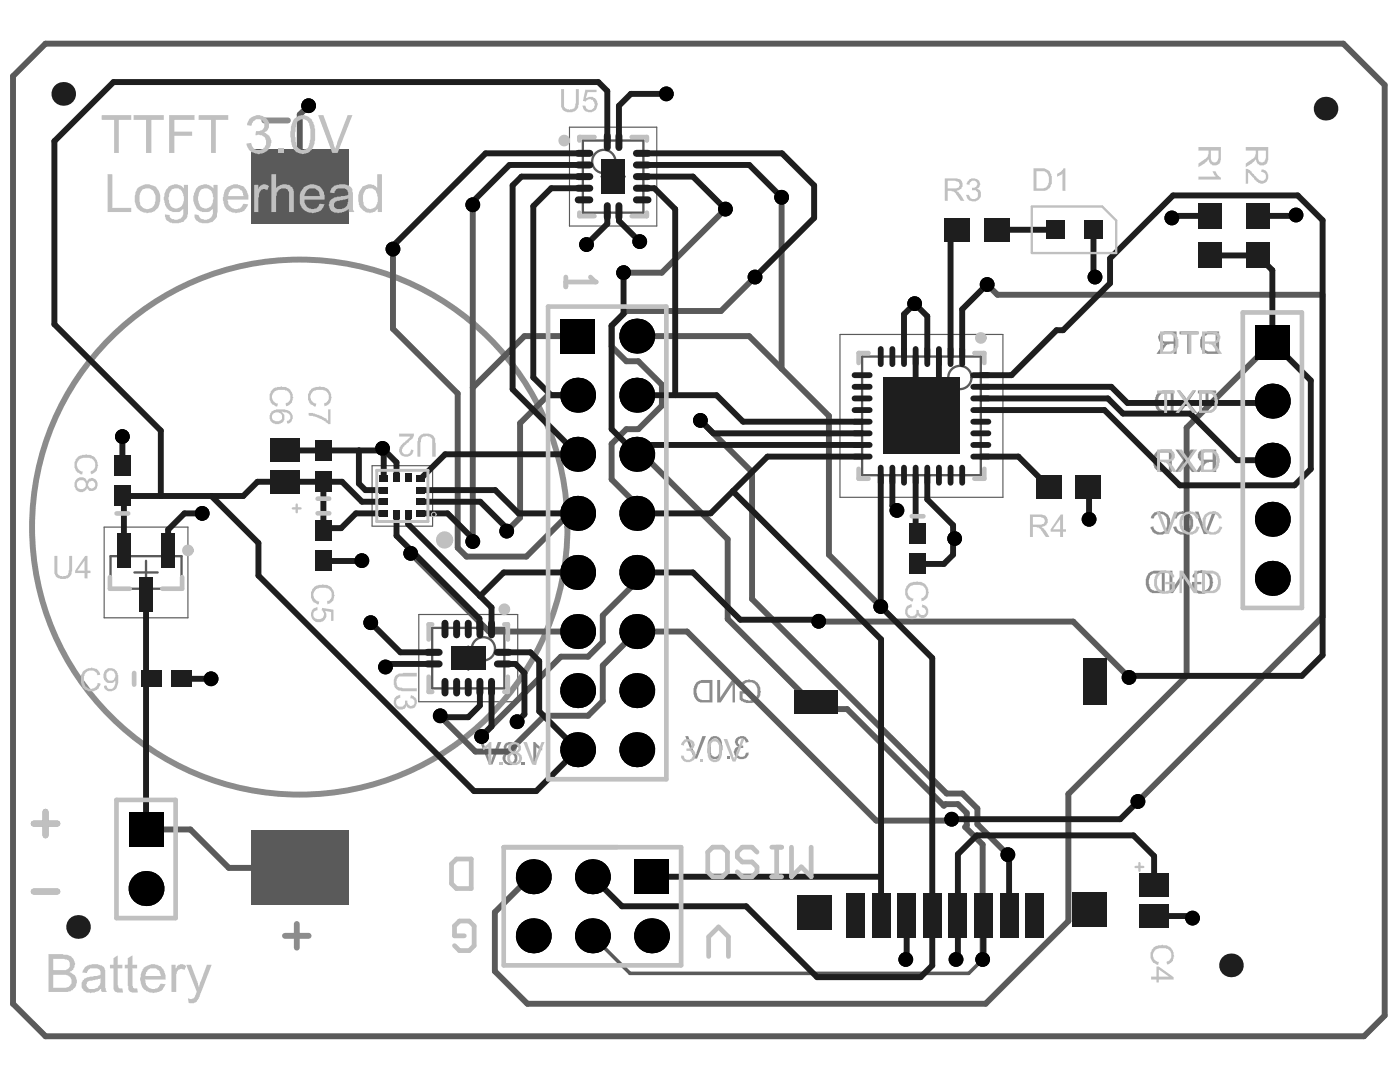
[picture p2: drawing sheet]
<svg xmlns="http://www.w3.org/2000/svg" width="279mm" height="216mm" viewBox="0 0 279 216" stroke-linecap="round" stroke-linejoin="round" font-family="sans-serif">
<g fill="none" stroke="#5a5a5a" stroke-width=".47">
<path d="M116.3 28h12.1v14.4h-12.1zM120 35.2h4.7M122.4 32.9v4.7M172.1 71.1h23.6v23.7h-23.6zM181.6 83h4.6M183.9 80.7v4.6M22.1 111h14.1v6.5h-14.1zM26.8 114.2h4.7M29.1 111.9v4.6M86.3 125.3h14.4v12.1h-14.4zM91.1 131.3h4.7M93.5 129v4.6"/>
<circle cx="120.5" cy="32.2" r="2.32"/>
<circle cx="191.6" cy="75.3" r="2.32"/>
<circle cx="96.5" cy="129.5" r="2.32"/>
</g>
<path d="M113.7 25.4h17.4v19.7h-17.4zM167.6 66.7h32.6v32.5h-32.6zM74.3 92.9h12v12.1h-12zM20.8 105.2h16.7v18.1h-16.7zM83.6 122.6h19.7v17.4h-19.7z" fill="none" stroke="#5a5a5a" stroke-width=".23"/>
<path d="M2.6 15.2l6.5-6.5h259l8.2 8.3v185.6l-4.1 4.2h-263.1l-6.5-6.5z" fill="none" stroke="#5a5a5a" stroke-width="1.2"/>
<path d="M52.7 24h4.8M56.9 186.7h4.7M59.2 184.4v4.7" fill="none" stroke="#8c8c8c" stroke-width="1.2"/>
<g fill="#8c8c8c">
<path d="M106.4 148.1h.4l.5 .6 .9 .5v.5h-.1l-1.1-.7v3.5h-.6z"/>
<path d="M104.1 152h.7v.5h-.7z"/>
<path d="M95.8 148.1h.6l1.5 4 1.5-4h.7l-1.8 4.4h-.7z"/>
<path d="M146.8 147.5a1.51 1.51 0 0 1 2.6 .3v.3l-.6 .1a.63 .63 0 0 0-.5-.7v-.1a.77 .77 0 0 0-1 .4 .77 .77 0 0 0 .4 1h.6v.4a.93 .93 0 0 0-1.2 1.1 .93 .93 0 0 0 1.6 .5l.2-.6h.6l-.1 .1a1.4 1.4 0 0 1-.9 1.1 1.4 1.4 0 0 1-1.5-.3 1.4 1.4 0 0 1-.3-1.7l.4-.4h.3l-.5-.5a.87 .87 0 0 1-.1-1z"/>
<path d="M145 150.8h.6v.6h-.6z"/>
<path d="M136.8 146.9h.5l1.5 3.6v.4l1.4-4h.7l-1.8 4.5h-.6z"/>
<path d="M147.8 136.4l.2-.1a2.19 2.19 0 0 1 2.3-.6 2.19 2.19 0 0 1 1.4 2 2.22 2.22 0 0 1-3 2.5l-.7-.3-.4-.3v-1.7h1.9v.5h-1.3v.9a2.44 2.44 0 0 0 1.9 .4l.5-.2a2.02 2.02 0 0 0-.5-3.3 1.46 1.46 0 0 0-1.9 .8v.1l-.5-.1z"/>
<path d="M143.1 135.7h.6v3.5l2.4-3.5h.6v4.5h-.5v-3.6l-2.4 3.6h-.7z"/>
<path d="M101.1 149.3a.72 .72 0 0 1 1.4 0 .72 .72 0 0 1-1.4 0zM101 150.8a.93 .93 0 0 1 1.2-.3 .93 .93 0 0 1 .4 1.2 .93 .93 0 0 1-1.1 .5 .93 .93 0 0 1-.5-1.4zM100.8 148.4a1.14 1.14 0 0 0 .3 1.8h-.1a1.31 1.31 0 0 0-.7 1.5 1.31 1.31 0 0 0 1.3 1 1.47 1.47 0 0 0 1.6-1.1v-.4a1.03 1.03 0 0 0-.8-1 1.11 1.11 0 0 0 .6-1.3 1.11 1.11 0 0 0-1.2-.8h-.3z"/>
<path d="M142.1 147.6a.81 .81 0 0 1 .9-.2 .81 .81 0 0 1 .5 .8 3.6 3.6 0 0 1-.3 2.6 .72 .72 0 0 1-1.1-.1l-.3-.4v-2.2zM141.7 147.2v.2a3.7 3.7 0 0 0-.5 2.7l.2 .2a1.36 1.36 0 0 0 1.4 1.2 1.36 1.36 0 0 0 1.3-1.4 3.7 3.7 0 0 0-.3-2.6 1.45 1.45 0 0 0-2-.4z"/>
<path d="M139.2 136.7h.2a.9 .9 0 0 1 1.1-.4h1.1v3.4h-1.2a1.2 1.2 0 0 1-1.3-1.3l-.1-.1v-.7zM138.9 136.3v.1a2.57 2.57 0 0 0 .6 3.6l.2 .2h2.5v-4.5h-2.3z"/>
</g>
<path d="M6.7 177.9h4.7M6.7 164.3h4.7M9.1 162v4.7" fill="none" stroke="#8c8c8c" stroke-width="1.2"/>
<g fill="#8c8c8c">
<path d="M238.1 114.6l.1-.1a2.19 2.19 0 0 1 2.4-.6 2.19 2.19 0 0 1 1.4 2 2.22 2.22 0 0 1-3.1 2.5l-.7-.3-.3-.3v-1.7h1.9v.5h-1.3v.9a2.44 2.44 0 0 0 1.9 .4l.4-.3a2.02 2.02 0 0 0-.4-3.3 1.46 1.46 0 0 0-1.9 .9v.1l-.5-.1z"/>
<path d="M233.4 113.9h.6v3.5l2.3-3.5h.6v4.5h-.4v-3.6l-2.4 3.6h-.7z"/>
<path d="M238.5 102.1h.7l1.4 4 1.4-4h.7l-1.8 4.5h-.7z"/>
<path d="M234.6 102.6a2.12 2.12 0 0 1 2.2-.4 2.12 2.12 0 0 1 1.3 1.8 2.42 2.42 0 0 1-.9 2.4 2.01 2.01 0 0 1-3-.9l-.1-.4 .6-.1a1.51 1.51 0 0 0 2.6 .6 2.83 2.83 0 0 0-.2-2.7 1.86 1.86 0 0 0-1.8-.2l-.5 .8-.6-.1z"/>
<path d="M229.9 102.8a2.28 2.28 0 0 1 2.5-.6v.1a1.75 1.75 0 0 1 1.1 1.9h.1l-.1 .6a2.08 2.08 0 0 1-2.6 1.9l-.1-.1a1.45 1.45 0 0 1-1.2-1.5l.6-.1a1.23 1.23 0 0 0 1.4 1.2h.1a1.5 1.5 0 0 0 1.1-.8 3.2 3.2 0 0 0-.2-2.5 1.38 1.38 0 0 0-2.4 .6l-.6-.1z"/>
<path d="M234.6 89.7h.6l1.3 1.8 1.1-1.8h.7l-1.5 2.2 1.8 2.3h-.7l-1.3-1.8-.3 .1-1.1 1.7h-.7l1.6-2.4z"/>
<path d="M239.1 77.9h3.6v.6h-1.5v3.9h-.6v-3.9h-1.5z"/>
<path d="M234.9 77.9h.6l1.3 1.8 1.2-1.8h.7l-1.5 2.3 1.7 2.2h-.7l-1.3-1.8-.2 .1-1.2 1.7h-.7l1.7-2.4z"/>
<path d="M235.4 66.1h3.7v.6h-1.6v3.9h-.6v-3.9h-1.5z"/>
<path d="M229.5 114.9h.1a.9 .9 0 0 1 1.2-.4h1.1v3.4h-1.2a1.2 1.2 0 0 1-1.3-1.3l-.1-.1v-.7zM229.1 114.5v.1a2.57 2.57 0 0 0 .6 3.6l.3 .2h2.4v-4.5h-2.2z"/>
<path d="M239.8 90.5l.7-.3h1.5v1.5h-1.3a.78 .78 0 0 1-.8-.2 .78 .78 0 0 1-.1-.9zM239.4 89.9v.2a1.25 1.25 0 0 0-.2 1.3 1.25 1.25 0 0 0 1.2 .8l-.6 .3-1.1 1.7h.7l1-1.4 .4-.5 .5-.1h.7v2h.7v-4.5h-2.6z"/>
<path d="M230.9 90.9h.1a.84 .84 0 0 1 1.2-.6h1.1v3.4h-1.1a1.25 1.25 0 0 1-1.4-1.4l-.1-.5h.1zM230.7 90.2v.1a2.72 2.72 0 0 0 .1 3.5l.6 .4h2.5v-4.5h-2.3z"/>
<path d="M231.3 79.1h.1a.84 .84 0 0 1 1.2-.6h1v3.4h-1a1.25 1.25 0 0 1-1.4-1.4l-.2-.5h.2zM231 78.4a2.82 2.82 0 0 0 .3 3.8l.4 .2h2.5v-4.5h-2.2z"/>
<path d="M240.4 67.2l.1-.1a1.2 1.2 0 0 1 1.2-.4h.9v3.4h-1.1a1.4 1.4 0 0 1-1.4-1.4v-.9zM239.9 66.8a3.5 3.5 0 0 0 .1 3.3l.8 .5h2.5v-4.5h-2.4z"/>
<path d="M232 66.8l.6-.2h1.6v1.5h-1.4a.74 .74 0 0 1-.9-.2 .74 .74 0 0 1 .1-.9zM231.4 66.6a1.3 1.3 0 0 0 1 2l-.7 .6-.9 1.4h.7l1.2-1.5a.48 .48 0 0 1 .7-.4v-.1h.8v2h.6v-4.5h-2.5l-.7 .3z"/>
</g>
<circle cx="59.8" cy="105.2" r="53.4" fill="none" stroke="#8c8c8c" stroke-width="1.2"/>
<g fill="none" stroke="#5a5a5a" stroke-width="1.2">
<path d="M61.6 21.1l-1.8 1.8v14.3M156 39.4v34.2M78.4 49.7v15.9l12.9 12.9v30.8l1.8 1.8h11.9l8.7-8.7h1.6M94.4 40.9v67.2M144.8 41.7l-12.7 12.7h-6.5l-.9-.9M150.7 55.3l-6.8 6.8h-18.9l-2.9 2.9v4.1l2.9 3h2.4l4.7 4.7v4.1l-4.7 4.7h-2.4l-2.9 3v7.1l5 5v1.7M197 56.8l2.1 2h64.9v64.3l-37.2 37.1M115.3 78.9h-5.9l-5.6 5.5v18.9l-2.7 2.7M115.3 67.1h-10.6l-10.3 10.3M127.1 67.1h22.4l15.9 15.9v27.7l10.4 10.3M253.9 68.2l-17.1 17.1v49.6l-23.6 23.5v25.4l-16.5 16.5h-91.4l-6.5-6.5v-11.8l7-7.1h.6M127.1 90.6h1.2l16.9 17v15.9l18 18h5.9l19.3 19.3 .3-.3h2.5l1.7 1.7v2.5l-.3 .3 3.5 3.5v22.9"/>
<path d="M139.8 83.9l10.3 10.3v25.3l38.8 38.8h3.2l3 3v3.2l6.3 6.3M82 110.4l15.6 15.6h17.7M127.1 114.2v1.8l-6.8 6.8v5.3l-2.9 2.9h-5.5l-15.8 16M163.4 124h50.8l11.1 11.2M87.9 142.8l7 7.2h6.6l7.2-7.2h8.7l2.9-2.9v-7.1l6.8-6.8h10l37.8 37.7h15.3M29.1 165.5h8.9l7.7 7.7h14.1"/>
</g>
<path d="M118.2 186.7l7.5 7.5h67.6l2.8-2.8" fill="none" stroke="#5a5a5a" stroke-width=".71"/>
<g fill="#000">
<circle cx="133" cy="18.7" r="1.48"/>
<circle cx="61.6" cy="21.1" r="1.48"/>
<circle cx="156" cy="39.4" r="1.48"/>
<circle cx="78.4" cy="49.7" r="1.48"/>
<circle cx="94.4" cy="40.9" r="1.48"/>
<circle cx="117.1" cy="48.8" r="1.48"/>
<circle cx="124.4" cy="54.4" r="1.48"/>
<circle cx="127.7" cy="48.2" r="1.48"/>
<circle cx="144.8" cy="41.7" r="1.48"/>
<circle cx="150.7" cy="55.3" r="1.48"/>
<circle cx="197" cy="56.8" r="1.48"/>
<circle cx="218.5" cy="55.3" r="1.48"/>
<circle cx="233.9" cy="43.5" r="1.48"/>
<circle cx="258.6" cy="42.9" r="1.48"/>
<circle cx="115.3" cy="78.9" r="3.5"/>
<circle cx="127.1" cy="78.9" r="3.5"/>
<circle cx="127.1" cy="67.1" r="3.5"/>
<circle cx="182.5" cy="60.6" r="1.48"/>
<circle cx="183.9" cy="77.9" r="1.16"/>
<circle cx="24.4" cy="87.1" r="1.48"/>
<circle cx="76.3" cy="89.5" r="1.48"/>
<circle cx="115.3" cy="90.6" r="3.5"/>
<circle cx="127.1" cy="90.6" r="3.5"/>
<circle cx="139.8" cy="83.9" r="1.48"/>
<circle cx="253.9" cy="91.8" r="3.5"/>
<circle cx="253.9" cy="80" r="3.5"/>
<circle cx="40.4" cy="102.4" r="1.48"/>
<circle cx="72.2" cy="111.9" r="1.48"/>
<circle cx="82" cy="110.4" r="1.48"/>
<circle cx="94.4" cy="108.1" r="1.48"/>
<circle cx="101.1" cy="106" r="1.48"/>
<circle cx="115.3" cy="102.4" r="3.5"/>
<circle cx="115.3" cy="114.2" r="3.5"/>
<circle cx="127.1" cy="114.2" r="3.5"/>
<circle cx="127.1" cy="102.4" r="3.5"/>
<circle cx="179" cy="101.8" r="1.48"/>
<circle cx="190.5" cy="107.5" r="1.48"/>
<circle cx="217.3" cy="103.6" r="1.48"/>
<circle cx="253.9" cy="103.6" r="3.5"/>
<circle cx="253.9" cy="115.4" r="3.5"/>
<circle cx="42.1" cy="135.4" r="1.48"/>
<circle cx="74" cy="124.2" r="1.48"/>
<circle cx="76.9" cy="133.1" r="1.48"/>
<circle cx="115.3" cy="137.8" r="3.5"/>
<circle cx="115.3" cy="126" r="3.5"/>
<circle cx="127.1" cy="137.8" r="3.5"/>
<circle cx="127.1" cy="126" r="3.5"/>
<circle cx="163.4" cy="124" r="1.48"/>
<circle cx="175.8" cy="121" r="1.48"/>
<circle cx="225.3" cy="135.2" r="1.48"/>
<circle cx="87.9" cy="142.8" r="1.48"/>
<circle cx="96.1" cy="147" r="1.48"/>
<circle cx="103.2" cy="144" r="1.48"/>
<circle cx="115.3" cy="149.6" r="3.5"/>
<circle cx="127.1" cy="149.6" r="3.5"/>
<circle cx="227.1" cy="159.9" r="1.48"/>
<circle cx="29.1" cy="177.3" r="3.5"/>
<circle cx="106.4" cy="174.9" r="3.5"/>
<circle cx="118.2" cy="174.9" r="3.5"/>
<circle cx="189.9" cy="163.5" r="1.48"/>
<circle cx="201.1" cy="170.5" r="1.48"/>
<circle cx="106.4" cy="186.7" r="3.5"/>
<circle cx="118.2" cy="186.7" r="3.5"/>
<circle cx="130" cy="186.7" r="3.5"/>
<circle cx="180.8" cy="191.4" r="1.48"/>
<circle cx="190.8" cy="191.4" r="1.48"/>
<circle cx="196.1" cy="191.4" r="1.48"/>
<circle cx="238" cy="183.2" r="1.48"/>
</g>
<g fill="#000">
<path d="M111.8 63.6h7v7h-7z" fill-rule="evenodd"/>
<path d="M250.4 64.8h7v6.9h-7z" fill-rule="evenodd"/>
<path d="M25.7 162h6.9v7h-6.9z" fill-rule="evenodd"/>
<path d="M126.5 171.5h7v6.9h-7z" fill-rule="evenodd"/>
</g>
<g fill="#5a5a5a">
<path d="M50.1 165.7h19.5v14.9h-19.5z" fill-rule="evenodd"/>
<path d="M50.1 29.8h19.5v14.8h-19.5z" fill-rule="evenodd"/>
</g>
<g fill="none" stroke="#1e1e1e" stroke-width="1.2">
<path d="M133 18.7h-7.1l-2.4 2.4v7.2M116.6 30.6h-19.7l-18.8 18.8M116.6 32.9h-14.9l-7.7 7.6M116.6 35.2h-12.5l-1.8 1.8v40.7l13 12.9h-26.5l-4.8 4.9M116.6 37.6h-6.6l-3.6 3.5v34.2l3.6 3.6h5.3M121.2 28.3v-10.1l-1.8-1.8h-96.7l-11.8 11.8v36.5l21.2 21.2v13.1M128.2 32.9h21.3l6.5 6.5M128.2 35.2h10.1l6.5 6.5M128.2 30.6h27.9l6.4 6.4v6.5l-11.8 11.8M128.2 37.6h2.4l4.2 4.1v37.2M121.2 42.2v2.5l-4.1 4.1M123.5 42.2v1.9l4.2 4.1"/>
<path d="M124.4 54.4v8.2l-2.3 2.4v20.6l5 5M189.7 47.1v24M196.7 57l-4.7 4.7v9.4M198.9 45.8h11.7M218.2 45.8v9.2M234.3 43.1h7.2M241.5 51h9.5l2.9 2.9v14.3l7.7 7.7v17.7l-3.3 3.2h-22.8l-15.1-15h-24.7M251 43.1h7.5M127.1 78.9h15.9l5.3 5.2h23.8M180.4 71.1v-8.4l2.1-2.1 2.6 2.5v8M182.7 71.1v10.7M187.4 71.1v8.4"/>
<path d="M195.7 74.9h6.2l9-9h1.3l9.3-9.4v-4.9l12.6-12.6h24.9l5 5v86.7l-4.2 4.2h-34.2M195.7 79.5h25.4l3 3h13.4l9.3 9.3h7.1M195.7 77.2h26.1l3.2 3.2h28.6l.3-.4M24.4 99h24.1l2.9-2.9h16.9l4 4h4.3M24.4 87.1v5.8M24.7 99.3v10.1M42.2 99l9.4 9.3v6.6l43 42.9h12.4l8.3-8.2-7.7-7.7v-10l-1.7-1.7h-5.5M56.9 89.9h19.5M64.5 96v8.9M71.6 89.9v6.6l1.3 1.3h3.7M79.1 95.2v-2.9l-2.5-2.6v5.8M84 97.8h14.8l4.7 4.6h11.8"/>
<path d="M128.9 88.8h43.2M140.1 84.2l2.3 2.3h29.7M146.3 98l29.5 29.6v55.1M172.1 91.1h-18.9l-11.4 11.3h-14.7M175.8 94.8v26.2l10.3 10.3v61.4l-2.4 2.3h-20.6l-14.2-14.2h-24.8l-5.9-5.9M178.1 94.8v6.1l.9 .9M182.7 94.8v11.6M185.1 94.8v4.9l5.1 5.1v5.9l-1.8 1.8h-5.3M195.7 91.1h7.5l6.1 6M217.2 97.1h.1M217.3 97.3v6.3M29.1 118.2v47.3"/>
<path d="M40.4 102.4h-3.6l-3.2 3.3v4.1M64.5 111.9h7.6M76.6 102.4h-5.6l-2.9 3h-4.1M79.1 102.7v4.2l16.6 16.5 .1 2.1M81.5 102.7v1.9l16.6 16.6v4.3M84 102.4h5.3l5.3 5.3M84 100.1h11.8l5.6 5.6M115.3 114.2h-14.8l-4.7 4.7M127.1 114.2h11.2l9.4 9.5h15.4M36.3 135.4h5.8M74.6 124.8l5.3 5.4h6.6M77 132.5h9.5"/>
<path d="M95.8 137.1v3.7l-2.3 2.3h-5.9M98.1 137.1v7.9l-1.7 1.6M100.4 132.5h2.5l1.8 1.8v8.2l-1.8 1.8M227.1 159.9l-3.5 3.6h-33.7M130 174.9h45.8M201.4 170.8v11.9M230.3 176.5v-5.7l-4.1-4.1h-31.3l-3.7 3.7v20.7M180.9 182.7v8.6M196.3 182.7v8.6M230.3 182.8h7.5"/>
</g>
<g fill="#000">
<circle cx="133" cy="18.7" r="1.48"/>
<circle cx="61.6" cy="21.1" r="1.48"/>
<circle cx="156" cy="39.4" r="1.48"/>
<circle cx="78.4" cy="49.7" r="1.48"/>
<circle cx="94.4" cy="40.9" r="1.48"/>
<circle cx="117.1" cy="48.8" r="1.48"/>
<circle cx="124.4" cy="54.4" r="1.48"/>
<circle cx="127.7" cy="48.2" r="1.48"/>
<circle cx="144.8" cy="41.7" r="1.48"/>
<circle cx="150.7" cy="55.3" r="1.48"/>
<circle cx="197" cy="56.8" r="1.48"/>
<circle cx="218.5" cy="55.3" r="1.48"/>
<circle cx="233.9" cy="43.5" r="1.48"/>
<circle cx="258.6" cy="42.9" r="1.48"/>
<circle cx="115.3" cy="78.9" r="3.5"/>
<circle cx="127.1" cy="78.9" r="3.5"/>
<circle cx="127.1" cy="67.1" r="3.5"/>
<circle cx="182.5" cy="60.6" r="1.48"/>
<circle cx="183.9" cy="77.9" r="1.16"/>
<circle cx="24.4" cy="87.1" r="1.48"/>
<circle cx="76.3" cy="89.5" r="1.48"/>
<circle cx="115.3" cy="90.6" r="3.5"/>
<circle cx="127.1" cy="90.6" r="3.5"/>
<circle cx="139.8" cy="83.9" r="1.48"/>
<circle cx="253.9" cy="91.8" r="3.5"/>
<circle cx="253.9" cy="80" r="3.5"/>
<circle cx="40.4" cy="102.4" r="1.48"/>
<circle cx="72.2" cy="111.9" r="1.48"/>
<circle cx="82" cy="110.4" r="1.48"/>
<circle cx="94.4" cy="108.1" r="1.48"/>
<circle cx="101.1" cy="106" r="1.48"/>
<circle cx="115.3" cy="102.4" r="3.5"/>
<circle cx="115.3" cy="114.2" r="3.5"/>
<circle cx="127.1" cy="114.2" r="3.5"/>
<circle cx="127.1" cy="102.4" r="3.5"/>
<circle cx="179" cy="101.8" r="1.48"/>
<circle cx="190.5" cy="107.5" r="1.48"/>
<circle cx="217.3" cy="103.6" r="1.48"/>
<circle cx="253.9" cy="103.6" r="3.5"/>
<circle cx="253.9" cy="115.4" r="3.5"/>
<circle cx="42.1" cy="135.4" r="1.48"/>
<circle cx="74" cy="124.2" r="1.48"/>
<circle cx="76.9" cy="133.1" r="1.48"/>
<circle cx="115.3" cy="137.8" r="3.5"/>
<circle cx="115.3" cy="126" r="3.5"/>
<circle cx="127.1" cy="137.8" r="3.5"/>
<circle cx="127.1" cy="126" r="3.5"/>
<circle cx="163.4" cy="124" r="1.48"/>
<circle cx="175.8" cy="121" r="1.48"/>
<circle cx="225.3" cy="135.2" r="1.48"/>
<circle cx="87.9" cy="142.8" r="1.48"/>
<circle cx="96.1" cy="147" r="1.48"/>
<circle cx="103.2" cy="144" r="1.48"/>
<circle cx="115.3" cy="149.6" r="3.5"/>
<circle cx="127.1" cy="149.6" r="3.5"/>
<circle cx="227.1" cy="159.9" r="1.48"/>
<circle cx="29.1" cy="177.3" r="3.5"/>
<circle cx="106.4" cy="174.9" r="3.5"/>
<circle cx="118.2" cy="174.9" r="3.5"/>
<circle cx="189.9" cy="163.5" r="1.48"/>
<circle cx="201.1" cy="170.5" r="1.48"/>
<circle cx="106.4" cy="186.7" r="3.5"/>
<circle cx="118.2" cy="186.7" r="3.5"/>
<circle cx="130" cy="186.7" r="3.5"/>
<circle cx="180.8" cy="191.4" r="1.48"/>
<circle cx="190.8" cy="191.4" r="1.48"/>
<circle cx="196.1" cy="191.4" r="1.48"/>
<circle cx="238" cy="183.2" r="1.48"/>
</g>
<g fill="#000">
<path d="M111.8 63.6h7v7h-7z" fill-rule="evenodd"/>
<path d="M250.4 64.8h7v6.9h-7z" fill-rule="evenodd"/>
<path d="M25.7 162h6.9v7h-6.9z" fill-rule="evenodd"/>
<path d="M126.5 171.5h7v6.9h-7z" fill-rule="evenodd"/>
</g>
<g fill="#1e1e1e">
<path d="M248.7 40.5h4.6v5.1h-4.6z" fill-rule="evenodd"/>
<path d="M248.7 48.4h4.6v5.1h-4.6z" fill-rule="evenodd"/>
<path d="M239.2 40.5h4.7v5.1h-4.7z" fill-rule="evenodd"/>
<path d="M239.2 48.4h4.7v5.1h-4.7z" fill-rule="evenodd"/>
<path d="M227.4 174.2h5.9v4.7h-5.9z" fill-rule="evenodd"/>
<path d="M227.4 180.4h5.9v4.7h-5.9z" fill-rule="evenodd"/>
<path d="M62.9 109.8h3.3v4.2h-3.3z" fill-rule="evenodd"/>
<path d="M62.9 103.8h3.3v4.2h-3.3z" fill-rule="evenodd"/>
<path d="M27.8 115.2h2.7v6.9h-2.7z" fill-rule="evenodd"/>
<path d="M23.3 106.3h2.8v7h-2.8z" fill-rule="evenodd"/>
<path d="M32.2 106.3h2.8v7h-2.8z" fill-rule="evenodd"/>
<path d="M90 129h6.9v4.6h-6.9z" fill-rule="evenodd"/>
</g>
<g fill="#1e1e1e">
<circle cx="15.6" cy="185" r="2.36"/>
<circle cx="264.5" cy="21.7" r="2.36"/>
<circle cx="245.7" cy="192.6" r="2.36"/>
<circle cx="12.6" cy="18.7" r="2.36"/>
</g>
<g fill="none" stroke="#1e1e1e" stroke-width="1.4">
<path d="M85.3 130.2h2.3M85.3 132.5h2.3M88.8 124.4v2.3M88.8 136v2.3M91.1 124.4v2.3M91.1 136v2.3M93.5 124.4v2.3M93.5 136v2.3M95.8 124.4v2.3M95.8 136v2.3M98.1 124.4v2.3M98.1 136v2.3"/>
<path d="M99.3 130.2h2.3M99.3 132.5h2.3"/>
</g>
<g fill="#1e1e1e">
<path d="M181.5 110.4h3.3v4.2h-3.3z" fill-rule="evenodd"/>
<path d="M181.5 104.4h3.3v4.2h-3.3z" fill-rule="evenodd"/>
<path d="M34.2 133.8h4.2v3.3h-4.2z" fill-rule="evenodd"/>
<path d="M28.2 133.8h4.1v3.3h-4.1z" fill-rule="evenodd"/>
<path d="M168.9 178.3h3.7v8.8h-3.7z" fill-rule="evenodd"/>
<path d="M158.5 137.7h8.6v4.6h-8.6z" fill-rule="evenodd"/>
<path d="M216.2 131.4h4.6v9.3h-4.6z" fill-rule="evenodd"/>
<path d="M213.9 177.9h6.9v7h-6.9z" fill-rule="evenodd"/>
<path d="M159 178.5h7v7h-7z" fill-rule="evenodd"/>
<path d="M174 178.3h3.7v8.8h-3.7z" fill-rule="evenodd"/>
<path d="M179.1 178.3h3.7v8.8h-3.7z" fill-rule="evenodd"/>
<path d="M184.2 178.3h3.7v8.8h-3.7z" fill-rule="evenodd"/>
<path d="M189.3 178.3h3.7v8.8h-3.7z" fill-rule="evenodd"/>
<path d="M194.4 178.3h3.7v8.8h-3.7z" fill-rule="evenodd"/>
<path d="M199.5 178.3h3.7v8.8h-3.7z" fill-rule="evenodd"/>
<path d="M204.6 178.3h3.8v8.8h-3.8z" fill-rule="evenodd"/>
<path d="M120 31.8h4.7v6.9h-4.7z" fill-rule="evenodd"/>
</g>
<g fill="none" stroke="#1e1e1e" stroke-width="1.4">
<path d="M115.4 30.6h2.3M115.4 32.9h2.3M115.4 35.2h2.3M115.4 37.6h2.3M115.4 39.9h2.3M121.2 27.1v2.3M123.5 27.1v2.3M127 30.6h2.3M127 32.9h2.3M127 35.2h2.3M127 37.6h2.3M127 39.9h2.3"/>
<path d="M121.2 41v2.4M123.5 41v2.4"/>
</g>
<g fill="#1e1e1e">
<path d="M196.3 43.5h5.1v4.7h-5.1z" fill-rule="evenodd"/>
<path d="M188.4 43.5h5.1v4.7h-5.1z" fill-rule="evenodd"/>
<path d="M208.7 44h3.7v3.7h-3.7z" fill-rule="evenodd"/>
<path d="M216.4 44h3.7v3.7h-3.7z" fill-rule="evenodd"/>
</g>
<g fill="none" stroke="#1e1e1e" stroke-width="1.2">
<path d="M170.5 74.9h3.1M170.5 77.2h3.1M170.5 79.5h3.1M175.8 69.6v3.1M178.1 69.6v3.1M180.4 69.6v3.1M182.7 69.6v3.1M185.1 69.6v3.1M187.4 69.6v3.1M189.7 69.6v3.1M192 69.6v3.1M194.2 74.9h3.1"/>
<path d="M194.2 77.2h3.1M194.2 79.5h3.1M170.5 81.8h3.1M170.5 84.1h3.1M170.5 86.5h3.1M170.5 88.8h3.1M170.5 91.1h3.1M175.8 93.3v3M178.1 93.3v3M180.4 93.3v3M182.7 93.3v3M185.1 93.3v3"/>
<path d="M187.4 93.3v3M189.7 93.3v3M192 93.3v3M194.2 81.8h3.1M194.2 84.1h3.1M194.2 86.5h3.1M194.2 88.8h3.1M194.2 91.1h3.1"/>
</g>
<g fill="#1e1e1e">
<path d="M176.2 75.3h15.4v15.3h-15.4z" fill-rule="evenodd"/>
<path d="M22.8 90.8h3.3v4.2h-3.3z" fill-rule="evenodd"/>
<path d="M22.8 96.9h3.3v4.2h-3.3z" fill-rule="evenodd"/>
<path d="M62.9 87.9h3.3v4.2h-3.3z" fill-rule="evenodd"/>
<path d="M62.9 93.9h3.3v4.2h-3.3z" fill-rule="evenodd"/>
<path d="M53.9 93.8h5.9v4.7h-5.9z" fill-rule="evenodd"/>
<path d="M53.9 87.5h5.9v4.7h-5.9z" fill-rule="evenodd"/>
<path d="M80.8 94.4h1.4v1.7h-1.4z" fill-rule="evenodd"/>
<path d="M78.4 94.4h1.4v1.7h-1.4z" fill-rule="evenodd"/>
<path d="M78.4 101.9h1.4v1.6h-1.4z" fill-rule="evenodd"/>
<path d="M80.8 101.9h1.4v1.6h-1.4z" fill-rule="evenodd"/>
<path d="M75.8 94.8h1.6v1.4h-1.6z" fill-rule="evenodd"/>
<path d="M75.8 97.1h1.6v1.4h-1.6z" fill-rule="evenodd"/>
<path d="M75.8 99.4h1.6v1.4h-1.6z" fill-rule="evenodd"/>
<path d="M75.8 101.7h1.6v1.4h-1.6z" fill-rule="evenodd"/>
<path d="M83.2 94.8h1.6v1.4h-1.6z" fill-rule="evenodd"/>
<path d="M83.2 101.7h1.6v1.4h-1.6z" fill-rule="evenodd"/>
<path d="M83.2 97.1h1.6v1.4h-1.6z" fill-rule="evenodd"/>
<path d="M83.2 99.4h1.6v1.4h-1.6z" fill-rule="evenodd"/>
<path d="M214.6 94.8h5.1v4.7h-5.1z" fill-rule="evenodd"/>
<path d="M206.7 94.8h5.1v4.7h-5.1z" fill-rule="evenodd"/>
</g>
<g fill="none" stroke="#c0c0c0" stroke-width=".93">
<path d="M118.6 27.3h-3v.7M126.1 27.3h3v.7M115.6 42.4v.7h3M129.1 42.4v.7h-3M109.4 61.2h23.6v94.3h-23.6zM173.3 70.5h-1.9v1.9M194.5 70.5h1.9v1.9M248 62.4h11.8v58.9h-11.8zM63.4 99.5h2.3M171.4 93.5v2h1.9M196.4 93.5v2h-1.9M21.9 115.2v2.3h4"/>
<path d="M23.3 102.5h2.3M36.3 115.2v2.3h-3.9M63.4 102.4h2.3M182 103h2.3M26.8 134.3v2.3M85.6 135v3.1h.7M86.3 124.6h-.7v3M100.7 124.6h.6v3M101.3 135v3.1h-.6M23.2 159.6h11.8v23.6h-11.8zM100.5 169h35.4v23.6h-35.4z"/>
</g>
<path d="M205.9 41.2h14.1l2.8 2.8v6.5h-16.9zM226.6 173h1.6M227.4 172.2v1.6" fill="none" stroke="#c0c0c0" stroke-width=".47"/>
<path d="M75.2 93.9h10.2v10.2h-10.2z" fill="none" stroke="#c0c0c0" stroke-width=".59"/>
<g fill="#c0c0c0">
<path d="M136.4 147.7a1.39 1.39 0 0 1 1.5-.2 1.39 1.39 0 0 1 .7 1.3l-.1 .3-.6 .5a1.15 1.15 0 0 1 .7 1.8v.1a1.71 1.71 0 0 1-2.4 .1l-.3-.4v-.4l.6 .1a.82 .82 0 0 0 .6 .7 .82 .82 0 0 0 .8-.2 .91 .91 0 0 0 .2-1.2 .91 .91 0 0 0-1.1-.4v-.4a.77 .77 0 0 0 1.1-.7 .77 .77 0 0 0-1.1-.8v.2a.63 .63 0 0 0-.5 .7l-.6-.1 .1-.5z"/>
<path d="M139.7 151.4h.6v.6h-.6z"/>
<path d="M144.4 147.5h.7l1.4 4v-.4l1.5-3.6h.6l-1.8 4.5h-.6z"/>
<path d="M96.4 149.1l.8-.4 .5-.6h.4v4.4h-.6v-3.5l-1.1 .7z"/>
<path d="M99.7 152h.7v.5h-.7z"/>
<path d="M104.4 148.1h.7l1.4 4 1.6-4h.6l-1.8 4.4h-.7z"/>
<path d="M230.6 114.8l.3-.3a2.3 2.3 0 0 1 2.4-.6l.4 .2 .6 .7v.4l-.4 .1a1.51 1.51 0 0 0-2.4-.7l-.1 .1a2.45 2.45 0 0 0-.1 2.8l.6 .3a1.01 1.01 0 0 0 1.1 .1l.9-.4v-.9h-1.3v-.5h1.9v1.7a2.72 2.72 0 0 1-3.7 0 3.1 3.1 0 0 1-.2-3z"/>
<path d="M235.4 113.9h.6l2.3 3.5v-3.5h.6v4.5h-.7l-2.3-3.6v3.6h-.5z"/>
<path d="M230.8 102.1h.7l1.4 4 1.4-4h.7l-1.7 4.5h-.7z"/>
<path d="M235.6 103l.3-.2a2.16 2.16 0 0 1 2.7-.5l.3 .3 .4 .7v.1l-.6 .1v-.1a1.38 1.38 0 0 0-1.2-.9 1.38 1.38 0 0 0-1.3 .8 2.73 2.73 0 0 0 .1 2.4h.2a1.34 1.34 0 0 0 2.2-.6l.1-.1 .6 .1a2.05 2.05 0 0 1-2.1 1.6h-.1a2.13 2.13 0 0 1-1.8-2.6z"/>
<path d="M240.2 102.9h.2a2.13 2.13 0 0 1 2.9-.5l.4 .4 .2 .6-.6 .1a1.36 1.36 0 0 0-1.3-1 1.36 1.36 0 0 0-1.3 1 2.96 2.96 0 0 0 .2 2.2 1.48 1.48 0 0 0 2.3-.2l.1-.5 .6 .1a1.97 1.97 0 0 1-3.2 1.2v-.1a1.66 1.66 0 0 1-.7-1.6l-.1-.4h.1v-.7z"/>
<path d="M235.2 89.7h.7l1.2 1.8 1.2-1.8h.6l-1.5 2.1 1.7 2.4h-.8l-1.2-1.8-1.5 1.8h-.7l1.8-2.3z"/>
<path d="M230.9 77.9h3.6v.6h-1.6v3.9h-.6v-3.9h-1.4z"/>
<path d="M234.8 77.9h.7l1.2 1.8 1.3-1.8h.6l-1.5 2.1 1.6 2.4h-.7l-1.3-1.8-1.4 1.8h-.7l1.7-2.2z"/>
<path d="M235.6 66.1h3.7v.6h-1.5v3.9h-.6v-3.9h-1.6z"/>
<path d="M21.5 34.8h.9v6.7h3.8v.8h-4.7z"/>
<path d="M50.7 36.9h.9v.8l.1-.1a1.09 1.09 0 0 1 .8-.8h.5l.7 .3-.4 .8a1.03 1.03 0 0 0-1.1 0 1.03 1.03 0 0 0-.5 1l-.1 3.4h-.9z"/>
<path d="M54.2 34.8h.9v2.7a2.28 2.28 0 0 1 3.3 0l.2 .7v4.1h-.9v-3.5a1.12 1.12 0 0 0-.6-1.2 1.12 1.12 0 0 0-1.3 .2l-.6 .6-.1 .7v3.2h-.9z"/>
<path d="M20.3 23h5.9v.9h-2.5v6.6h-.9v-6.6h-2.5z"/>
<path d="M26.7 23h6v.9h-2.5v6.6h-1.1v-6.6h-2.4z"/>
<path d="M33.7 23h5.1v.9h-4v2.4h3.5v.8h-3.5v3.4h-1.1z"/>
<path d="M39.6 23h5.9v.9h-2.4v6.6h-1v-6.6h-2.5z"/>
<path d="M49.8 23.7a2.36 2.36 0 0 1 3.9 .7v1.1l-.2 .4-.8 .6h.2a1.92 1.92 0 0 1 .8 3.1l-.1 .3-.3 .2a2.51 2.51 0 0 1-2.8 .3h-.2l-.6-.5-.5-1v-.3l.9-.1a1.49 1.49 0 0 0 1.9 1.4 1.49 1.49 0 0 0 1-2.1 1.33 1.33 0 0 0-1.7-.8h-.3l.1-.8a1.36 1.36 0 0 0 1.6-1.7 1.39 1.39 0 0 0-1.5-.7 1.39 1.39 0 0 0-1.1 1.3l-.8-.1v-.4z"/>
<path d="M55.6 29.6h1v.9h-1z"/>
<path d="M63.5 23h1l2.4 6.7 2.5-6.7h.9l-2.9 7.5h-1.1z"/>
<path d="M22.7 191.2l.8-.6v1.9h.9v.7h-.9v3.4h.1a.55 .55 0 0 0 .2 .6 .55 .55 0 0 0 .6 0l.1 .9a2.02 2.02 0 0 1-1.7-.4v-.2h-.1v-4.3h-.8v-.7h.8z"/>
<path d="M25.5 191.2l.9-.6v1.9h1v.7h-1v3.2a.64 .64 0 0 0 .6 .8h.4l.1 .9a2.02 2.02 0 0 1-1.8-.4l-.2-1.1v-3.4h-.6v-.7h.6z"/>
<path d="M34.2 192.5h.8v.8l.2-.1a1.09 1.09 0 0 1 .8-.8h.5l.7 .3-.4 .9a.95 .95 0 0 0-1.5 .3l-.1 .5v3.5h-1z"/>
<path d="M37.2 192.5h.9l1.2 3.3h.1l.2 1.2 1.7-4.5h.9l-2.3 6a2.29 2.29 0 0 1-1.2 1.7h-.9l-.3-1a1.08 1.08 0 0 0 1.3-.2l.5-1.1z"/>
<path d="M141.9 148.3a4.1 4.1 0 0 0 .2 3.1 .72 .72 0 0 0 1.1-.2l.3-.3v-1a1.8 1.8 0 0 0-.6-2 .84 .84 0 0 0-1 .4zM141.5 148.1a1.33 1.33 0 0 1 1.5-.6 1.33 1.33 0 0 1 1 1.3h.1v.4a3.5 3.5 0 0 1-.6 2.6 1.43 1.43 0 0 1-2.3-1.1 3.7 3.7 0 0 1 .3-2.6z"/>
<path d="M102 149.3a.72 .72 0 0 0 1.4 0 .72 .72 0 0 0-1.4 0zM101.9 150.7a.96 .96 0 0 0 .8 1.5 .93 .93 0 0 0 .9-1.1 .93 .93 0 0 0-1.3-.7zM101.5 148.7a1.45 1.45 0 0 1 2.5 .2v.7l-.6 .6h.1a1.31 1.31 0 0 1 .7 1.5 1.31 1.31 0 0 1-1.3 1 1.47 1.47 0 0 1-1.7-1.1v-.4a1.03 1.03 0 0 1 .9-1l-.2-.1a.85 .85 0 0 1-.4-1.3z"/>
<path d="M240.5 114.5v3.4h1.2a1.4 1.4 0 0 0 1.4-1.4v-.2a1.64 1.64 0 0 0-1-1.8zM239.9 113.9h1.8a2.02 2.02 0 0 1 2 2.2 2.13 2.13 0 0 1-.9 2l-.4 .3h-2.5z"/>
<path d="M231.5 90.2v1.5h1.3a.77 .77 0 0 0 1-.4 .77 .77 0 0 0-.4-1zM230.9 89.7h2.1a1.31 1.31 0 0 1 1.5 1.7l-.3 .2v.2l-1 .4 .5 .3 1.1 1.7h-.7l-.9-1.4-.5-.5-.5-.1h-.7v2h-.6z"/>
<path d="M240.2 90.3v3.4h1.1a1.25 1.25 0 0 0 1.4-1.4l.1-.4-.1-.1a1.28 1.28 0 0 0-1.4-1.5zM239.6 89.7h1.8a1.59 1.59 0 0 1 1.8 1.3h.1a3.1 3.1 0 0 1-.2 2.4 1.76 1.76 0 0 1-1.8 .8h-1.7z"/>
<path d="M239.9 78.5v3.4h1a1.25 1.25 0 0 0 1.5-1.4l.1-.3-.1-.2a1.28 1.28 0 0 0-1.5-1.5zM239.3 77.9h1.8a1.59 1.59 0 0 1 1.7 1.3h.2a3.1 3.1 0 0 1-.3 2.4 1.76 1.76 0 0 1-1.8 .8h-1.6z"/>
<path d="M232.1 66.7v3.4h1.1a1.4 1.4 0 0 0 1.4-1.4 1.6 1.6 0 0 0-1.1-2zM231.5 66.1h1.7a2 2 0 0 1 2 1.9 2.35 2.35 0 0 1-.9 2.4l-.4 .2h-2.4z"/>
<path d="M240.5 66.6v1.5h1.4a.74 .74 0 0 0 .9-.2 .74 .74 0 0 0-.1-.9v-.2l-.6-.2zM239.9 66.1h2.2a1.23 1.23 0 0 1 1.3 .8 1.23 1.23 0 0 1-.4 1.5l-.8 .2 .8 .6 .9 1.4h-.7l-1.2-1.5a.48 .48 0 0 0-.7-.4v-.1h-.8v2h-.6z"/>
<path d="M28.2 38.1a3.3 3.3 0 0 0 0 3 1.52 1.52 0 0 0 1.6 .6 1.52 1.52 0 0 0 1.1-1.4 2.09 2.09 0 0 0-1.2-2.7h-.1a1.92 1.92 0 0 0-1.4 .5zM27.5 37.5a2.83 2.83 0 0 1 3.9 .1 3.7 3.7 0 0 1 0 4 2.64 2.64 0 0 1-3.2 .6l-.2-.1a3.2 3.2 0 0 1-.7-4z"/>
<path d="M34.2 37.8a3.3 3.3 0 0 0-.2 3.2 1.56 1.56 0 0 0 1.7 .4 1.56 1.56 0 0 0 1-1.3l-.1-1.1a1.4 1.4 0 0 0-1.4-1.4zM33.6 37.2a2.26 2.26 0 0 1 2.6-.1l.5 .5v-.7h.8v4.8a2.37 2.37 0 0 1-2.8 2.9 1.63 1.63 0 0 1-1.8-1.8l1 .1v.1a.82 .82 0 0 0 .8 .7 1.4 1.4 0 0 0 1.9-1.5v-.6a2.04 2.04 0 0 1-2.6 .5h-.1a2.29 2.29 0 0 1-1.1-2l-.1-.3 .1-.9a2.75 2.75 0 0 1 .8-1.7z"/>
<path d="M39.9 38.1v.1a2.77 2.77 0 0 0 .2 3.1 1.48 1.48 0 0 0 1.6 .1 1.48 1.48 0 0 0 .8-1.4 1.81 1.81 0 0 0-1.3-2.4 1.38 1.38 0 0 0-1.2 .5zM39.2 37.6a2.17 2.17 0 0 1 3.4 0v-.7h.8v4.8a2.66 2.66 0 0 1-.9 2.5 3 3 0 0 1-3.4-.4l-.3-.4v-.6l.8 .1 .2 .4a1.56 1.56 0 0 0 1.9 .3 1.56 1.56 0 0 0 .8-1.8v-.2a2.15 2.15 0 0 1-2.3 .7 2.15 2.15 0 0 1-1.5-1.9l-.1-.6a2.4 2.4 0 0 1 .3-1.6z"/>
<path d="M45.9 38.1l-.2 .3-.2 .7h3.1v-.1a1.68 1.68 0 0 0-2.1-1.4zM45.2 37.5a3.1 3.1 0 0 1 2.9-.5 2.68 2.68 0 0 1 1.5 2.7v.1h-4.2a1.81 1.81 0 0 0 1.8 1.9l.5-.1a1.34 1.34 0 0 0 .9-.9l1 .1-.3 .5a2.5 2.5 0 0 1-2.8 1.1 2.76 2.76 0 0 1-2-2.4l.2-1.6z"/>
<path d="M61.2 37.9l-.4 1.2h3a1.55 1.55 0 0 0-.9-1.4 1.55 1.55 0 0 0-1.7 .2zM60.5 37.5a2.41 2.41 0 0 1 3.9 .6l.4 .8v.9h-4a1.64 1.64 0 0 0 2.2 1.8l.6-.5 .2-.4 1 .1-.1 .2a2.51 2.51 0 0 1-3.3 1.3 2.63 2.63 0 0 1-1.6-3.1 2.64 2.64 0 0 1 .7-1.7z"/>
<path d="M66.7 40.5a1.02 1.02 0 0 0 .3 1.1 1.02 1.02 0 0 0 1.1 .1 1.62 1.62 0 0 0 1.4-1.7v-.4l-.9 .2a3.4 3.4 0 0 0-1.9 .7zM66.2 37.5l.1-.1a3.2 3.2 0 0 1 3.9 .1l.2 .9v3.4l.3 .5h-1.1l-.1-.6a1.44 1.44 0 0 1-1.2 .6l-.8 .2-.1-.1a1.54 1.54 0 0 1-1.6-.9 1.54 1.54 0 0 1 .4-1.8l.6-.3 2.2-.4a.47 .47 0 0 0 .5-.3 .47 .47 0 0 0-.1-.5 1.39 1.39 0 0 0-1.7-.6 1.25 1.25 0 0 0-1 .9l-.9-.1z"/>
<path d="M72.3 37.2l.3-.1a1.97 1.97 0 0 1 2.7 .4v-2.7h.9v7.5h-.8v-.6h-.1a1.89 1.89 0 0 1-2.9 .3l-.2-.3a3.2 3.2 0 0 1-.6-3l.1-.6zM72.8 38.1a3.3 3.3 0 0 0 0 3 1.36 1.36 0 0 0 2.2 0 2.96 2.96 0 0 0-.2-3.2l-.5-.3h-.3a1.15 1.15 0 0 0-1.2 .5z"/>
<path d="M59.4 24.3l-.3 .8a6.7 6.7 0 0 0 0 3.5 1.26 1.26 0 0 0 1.1 1.3 1.26 1.26 0 0 0 1.4-.9h.1v-.2a7.8 7.8 0 0 0-.1-4.3 1.37 1.37 0 0 0-2.2-.2zM58.6 23.8a2.29 2.29 0 0 1 2.4-.7 2.29 2.29 0 0 1 1.7 1.8l.2 .8v.9a4.3 4.3 0 0 1-1.1 3.7h-.1a2.24 2.24 0 0 1-3.1-.5 7.4 7.4 0 0 1-.7-3.4l.2-.4a2.37 2.37 0 0 1 .3-1.6z"/>
<path d="M10.6 191.3v2.3h2.1a1.07 1.07 0 0 0 1.1-.5 1.07 1.07 0 0 0 0-1.2l-.2-.3-.7-.3zM10.6 194.5v2.6h2.4a.95 .95 0 0 0 .9-.5 1.23 1.23 0 0 0 .3-1.4 1.23 1.23 0 0 0-1.2-.7zM9.7 190.4h2.9v.1a1.48 1.48 0 0 1 1.3 .2h.1a1.89 1.89 0 0 1 .5 2.9l-.2 .2h-.3l-.1 .2a1.93 1.93 0 0 1 1.5 2 1.93 1.93 0 0 1-1.7 1.8l-.1 .1h-3.9z"/>
<path d="M17.3 196v.2a.63 .63 0 0 0 .3 .9v.1a1.7 1.7 0 0 0 2.5-1.6v-.4h-.2v.1l-1.5 .4a.93 .93 0 0 0-1.1 .3zM16.9 193.1a1.46 1.46 0 0 1 1.3-.6l.2-.1a2.69 2.69 0 0 1 2.4 .7l.2 .5v2.1a2.88 2.88 0 0 0 .4 2.2h-1.1l-.1-.6h-.1a2.82 2.82 0 0 1-3.3 .4 1.53 1.53 0 0 1 .1-2.4v-.1l.6-.2 2.1-.4a.53 .53 0 0 0 .5-.2 .53 .53 0 0 0 0-.6l-.2-.1a1.29 1.29 0 0 0-1.5-.5 1.25 1.25 0 0 0-1.1 1l-.9-.2z"/>
<path d="M29.4 193.7l-.3 .3-.1 .7h3.1a1.55 1.55 0 0 0-1-1.4 1.55 1.55 0 0 0-1.7 .4zM28.7 193.1a3.1 3.1 0 0 1 2.9-.5 2.68 2.68 0 0 1 1.4 2.7v.2h-4.1l.1 .1a1.61 1.61 0 0 0 .8 1.5 1.61 1.61 0 0 0 1.7 0l.6-.8 .9 .1-.1 .2a1.96 1.96 0 0 1-1.2 1.3h-.1a2.61 2.61 0 0 1-3.3-1.1l-.1-.4a2.68 2.68 0 0 1-.1-1.9z"/>
</g>
<path d="M6.7 177.9h4.7M6.7 164.3h4.7M9.1 162v4.7" fill="none" stroke="#c0c0c0" stroke-width="1.2"/>
<path d="M112.9 55.3v1.9M112.9 56.3h5.9" fill="none" stroke="#c0c0c0" stroke-width=".95"/>
<circle cx="118.8" cy="56.3" r=".47" fill="#c0c0c0"/>
<path d="M117.8 55.3l1 1M90.1 172.4l1-1h2.9v5.9h-2.9l-1-1zM141.2 170l1-1h2l1 1v4l-1 .9h-2l-1-.9zM151.1 170l-1-1h-2l-1 1v1l1 1h2l1 1v1l-1 .9h-2l-1-.9M154 174.9h2M154 169h2M155 169v5.9M158 169v5.9l1.9-1.9 2 1.9v-5.9M92.7 186.7h-2v-1.9l1-1h1.9l1 1v3.9l-1 1h-1.9l-1-1M141.4 190.9v-4l2-1.9 2 1.9v4" fill="none" stroke="#c0c0c0" stroke-width=".95"/>
<path d="M58.4 101.4h1.6M59.2 100.7v1.5" fill="none" stroke="#c0c0c0" stroke-width=".47"/>
<g fill="#c0c0c0">
<path d="M180.9 116.9l.2-.1a1.66 1.66 0 0 1 1.7-.7l.2-.1 .1 .1a1.82 1.82 0 0 1 2.2 1.9l.1 .2-.1 .2a1.65 1.65 0 0 1-1.3 1.6l-.2-.6a1.35 1.35 0 0 0 1-1.3 1.35 1.35 0 0 0-1-1.3 2.96 2.96 0 0 0-2.2 .3 1.48 1.48 0 0 0 .2 2.2l.5 .1-.1 .6a1.84 1.84 0 0 1-1.3-2.8z"/>
<path d="M180.9 121.1l.5-.4 .5-.1v.6a.88 .88 0 0 0-.7 1.3 .88 .88 0 0 0 1.5 .1 .69 .69 0 0 0 .2-.9l.5 .1a.75 .75 0 0 0 .9 .9 .75 .75 0 0 0 .2-1.3l-.5-.2 .1-.6a1.36 1.36 0 0 1 1.2 1.5 1.36 1.36 0 0 1-1.5 1.2l-.3-.1-.4-.5a1.23 1.23 0 0 1-1.2 .8 1.23 1.23 0 0 1-1.1-.9l-.1-.1v-.8z"/>
<path d="M229.9 189.4l.2-.1a1.66 1.66 0 0 1 1.6-.7l.3-.1 .1 .1a1.82 1.82 0 0 1 2.1 1.9l.1 .2-.1 .2a1.65 1.65 0 0 1-1.3 1.6l-.1-.6a1.35 1.35 0 0 0 1-1.3 1.35 1.35 0 0 0-1-1.3 2.96 2.96 0 0 0-2.2 .3 1.48 1.48 0 0 0 .2 2.2l.5 .1-.1 .6a1.84 1.84 0 0 1-1.3-2.8z"/>
<path d="M62.3 117.5l.2-.1a1.66 1.66 0 0 1 1.7-.7l.2-.1 .1 .1a1.82 1.82 0 0 1 2.2 1.9l.1 .2-.1 .1a1.65 1.65 0 0 1-1.3 1.7l-.1-.6a1.35 1.35 0 0 0 .9-1.3 1.35 1.35 0 0 0-.9-1.3 2.96 2.96 0 0 0-2.3 .2 1.48 1.48 0 0 0 .2 2.3l.5 .1-.1 .6a1.84 1.84 0 0 1-1.3-2.8z"/>
<path d="M62.3 121.7l.5-.4 .6-.1v.6a.83 .83 0 0 0-.9 .6 .83 .83 0 0 0 .4 .9 1 1 0 0 0 1.4 0 1 1 0 0 0 0-1.4l-.1-.1 .1-.5 2.2 .4v2.2h-.4v-1.8l-1.2-.2a1.47 1.47 0 0 1-.3 1.9 1.47 1.47 0 0 1-1.9 0 .63 .63 0 0 1-.5-.7l-.1-.1v-.8z"/>
<path d="M54 78l.3-.1a1.66 1.66 0 0 1 1.6-.7l.3-.1 .1 .1a1.82 1.82 0 0 1 2.1 1.9l.1 .2-.1 .1a1.65 1.65 0 0 1-1.3 1.7l-.1-.6a1.35 1.35 0 0 0 1-1.3 1.35 1.35 0 0 0-1-1.3 2.96 2.96 0 0 0-2.3 .3 1.48 1.48 0 0 0 .3 2.2l.5 .1-.2 .6a1.84 1.84 0 0 1-1.3-2.8z"/>
<path d="M61.7 78l.2-.1a1.66 1.66 0 0 1 1.7-.7l.2-.1 .2 .1a1.82 1.82 0 0 1 2.1 1.9l.1 .2-.1 .1a1.65 1.65 0 0 1-1.3 1.7l-.1-.6a1.35 1.35 0 0 0 .9-1.3 1.35 1.35 0 0 0-.9-1.3 2.96 2.96 0 0 0-2.3 .3 1.48 1.48 0 0 0 .3 2.2l.4 .1-.1 .6a1.84 1.84 0 0 1-1.3-2.8z"/>
<path d="M61.6 82.4h.8l.1 .1a6.6 6.6 0 0 1 3 1.4v-2.2h.5v2.9h-.5l-.6-.6-.8-.4-1.7-.6-.8-.1z"/>
<path d="M15.1 91.6l.2-.1a1.66 1.66 0 0 1 1.7-.7l.2-.2 .1 .2a1.82 1.82 0 0 1 2.2 1.9l.1 .2-.1 .1a1.65 1.65 0 0 1-1.3 1.7l-.1-.6a1.35 1.35 0 0 0 .9-1.3 1.35 1.35 0 0 0-.9-1.3 2.96 2.96 0 0 0-2.3 .2 1.48 1.48 0 0 0 .2 2.2l.5 .2-.1 .6a1.84 1.84 0 0 1-1.3-2.9z"/>
<path d="M16.4 134.2h.1a2.13 2.13 0 0 1 3-.5l.3 .3 .3 .6-.6 .1a1.36 1.36 0 0 0-1.3-.9 1.36 1.36 0 0 0-1.3 .9 2.96 2.96 0 0 0 .2 2.3 1.48 1.48 0 0 0 2.3-.3l.1-.4 .6 .1a1.97 1.97 0 0 1-1.7 1.6 1.97 1.97 0 0 1-2-1l-.1-.4a4.5 4.5 0 0 1 .1-2.4z"/>
<path d="M211 34.6l.7-.3 .6-.7h.3v4.5h-.6v-3.6l-.2 .4-.7 .3h-.1z"/>
<path d="M239.2 35.2h3.5l-.3-.2-.4-.7v-.1h.6l.4 .7 .7 .6v.3h-4.5z"/>
<path d="M248.6 33.7h.3a2.63 2.63 0 0 1 1.5 1.4l1 .8a.87 .87 0 0 0 1.3-.5 .87 .87 0 0 0-.8-1.1h-.2l.1-.6v.1a1.21 1.21 0 0 1 1.3 1.2v.1a1.33 1.33 0 0 1-.7 1.4 1.33 1.33 0 0 1-1.5-.2l-1-.9-.2-.5-.6-.5v2.3h-.5z"/>
<path d="M193.4 35.8a1.39 1.39 0 0 1 1.4-.1 1.39 1.39 0 0 1 .8 1.2h-.1v.3l-.6 .5a1.13 1.13 0 0 1 .6 1.9 1.55 1.55 0 0 1-2.6-.2l-.1-.5h.6a.92 .92 0 0 0 1.1 .8 .92 .92 0 0 0 .7-1.1 .92 .92 0 0 0-1.2-.7v-.4a.81 .81 0 0 0 .9-.4 .81 .81 0 0 0-.1-.9h-.1a.73 .73 0 0 0-.8-.1 .73 .73 0 0 0-.4 .8l-.6-.1 .1-.5z"/>
<path d="M83.5 87.2a2.06 2.06 0 0 1 3-.2l.3 .5v.8l.2 .1v2.7h-.7v-2.8a1.05 1.05 0 0 0-1.1-1.3l-.4 .1a.81 .81 0 0 0-.8 .8l-.1 .4v2.8h-.6v-3z"/>
<path d="M79.6 86.5h3v.4a2.63 2.63 0 0 1-1.4 1.5l-.8 1.1a.87 .87 0 0 0 .5 1.2 .87 .87 0 0 0 1.1-.8v-.2l.6 .1h-.1a1.21 1.21 0 0 1-1.2 1.3h-.1a1.33 1.33 0 0 1-1.4-.7 1.33 1.33 0 0 1 .2-1.5l.9-1 .5-.2 .5-.6h-2.3z"/>
<path d="M78.8 135l.7-.6 3.7-.1v.7h-3.3a1.03 1.03 0 0 0-.7 1.4l.1 .6 .5 .2 3.4 .1v.6h-2.7a1.87 1.87 0 0 1-1.8-.9l-.1-1.4z"/>
<path d="M78.7 139.3l.5-.4 .6-.3h.1v.6a.92 .92 0 0 0-.8 1.1 .92 .92 0 0 0 1.1 .7 .92 .92 0 0 0 .6-1.2h.5a.76 .76 0 0 0 .5 1 .76 .76 0 0 0 .9-.5 .76 .76 0 0 0-.5-1h-.3l.1-.6a1.37 1.37 0 0 1 1.2 1.4 1.37 1.37 0 0 1-1.2 1.4l-.5-.2-.4-.5a1.08 1.08 0 0 1-1.5 .8 1.44 1.44 0 0 1-1-1.6z"/>
<path d="M10.9 110.9h.5v3.3a1.03 1.03 0 0 0 1.5 .7l.6-.1 .2-.5 .1-3.4h.6v2.7a1.87 1.87 0 0 1-.9 1.8 1.9 1.9 0 0 1-2.6-.9z"/>
<path d="M112 17.8h.6v3.3a1.03 1.03 0 0 0 1.4 .7l.6-.1 .2-.5 .1-3.4h.6v2.7a1.87 1.87 0 0 1-.9 1.8 1.9 1.9 0 0 1-2.6-1z"/>
<path d="M116.8 17.9h2.3v.5h-1.8l-.4 1.2h.2a1.29 1.29 0 0 1 1.7 .2l.4 .3a1.73 1.73 0 0 1-.9 2.2 1.48 1.48 0 0 1-2.1-1.2h.6v.1a.96 .96 0 0 0 1.1 .7 .96 .96 0 0 0 .8-1v-.2a1.07 1.07 0 0 0-1.5-.8l-.3 .4-.6-.2z"/>
<path d="M231.3 193.5v1.4h2zM230.8 192.9h.5l2.9 2.1v.5h-2.9v.5h-.5v-.5h-1.1v-.6h1.1z"/>
<path d="M54.2 82.2a4 4 0 0 1 3-.4 1.48 1.48 0 0 1 .9 2.4l-.5 .3h-.3l-.1-.5 .1-.1a.78 .78 0 0 0 .6-.8 .78 .78 0 0 0-.7-.7v-.1l-1-.1 .1 .1a1.29 1.29 0 0 1 .2 1.7 1.49 1.49 0 0 1-2 .4 1.49 1.49 0 0 1-.5-2zM54.4 82.6v.1a.9 .9 0 0 0 .1 1 .9 .9 0 0 0 .8 .3 .91 .91 0 0 0 1-1 .91 .91 0 0 0-1.2-.7l-.5 .1z"/>
<path d="M17.5 96.7a.75 .75 0 0 0 1.5 0 .75 .75 0 0 0-1.5 0zM15.3 96.3a.93 .93 0 0 0 1 1.3 .93 .93 0 0 0 .6-1.5 1.02 1.02 0 0 0-1.6 .2zM15.2 95.6a1.43 1.43 0 0 1 2 .1l.1 .4a1.12 1.12 0 0 1 1.4-.6 1.12 1.12 0 0 1 .8 1.2 1.16 1.16 0 0 1-.6 1.1 1.16 1.16 0 0 1-1.3-.1l-.3-.3v.1a1.34 1.34 0 0 1-1.6 .6 1.34 1.34 0 0 1-.8-1.6z"/>
<path d="M21.4 134.2a1.02 1.02 0 0 0-.1 1 1.02 1.02 0 0 0 .9 .6 1.02 1.02 0 0 0 .8-1.2 1.02 1.02 0 0 0-1.2-.8zM21 133.7a1.63 1.63 0 0 1 2.4 .3l.1 .5a3.7 3.7 0 0 1-.5 3.1 1.29 1.29 0 0 1-1.3 .3 1.29 1.29 0 0 1-.9-1l.4-.2v.2a.85 .85 0 0 0 .7 .6 .85 .85 0 0 0 .9-.4l.2-.6v-.8a1.27 1.27 0 0 1-1.8 .5 1.82 1.82 0 0 1-.2-2.5z"/>
<path d="M206.8 34.2v3.4h1.2a1.51 1.51 0 0 0 1.3-1.9v-.1a1.26 1.26 0 0 0-1.5-1.4zM206.3 33.6h1.6a2 2 0 0 1 2 1.9 2.35 2.35 0 0 1-.8 2.3l-.5 .3h-2.3z"/>
<path d="M241.7 30.1v1.2a.77 .77 0 0 0 .4 1 .77 .77 0 0 0 1-.4l.1-1.8zM239.2 29.3h4.5v2.3a1.31 1.31 0 0 1-1.7 1.4l-.2-.2h-.3l-.3-1.1-.4 .6-1.6 1.1v-.8l1.4-.9 .5-.5 .1-.4v-.7h-2z"/>
<path d="M251.1 30.1v1.2a.77 .77 0 0 0 .4 1 .77 .77 0 0 0 1-.4l.1-1.8zM248.6 29.3h4.5v2.3a1.31 1.31 0 0 1-1.7 1.4l-.2-.2h-.2l-.4-1.1-.3 .6-1.7 1.1v-.8l1.4-.9 .5-.5 .1-.4v-.7h-2z"/>
<path d="M189.1 36.1v1.5h1.3a.77 .77 0 0 0 1-.4 .77 .77 0 0 0-.4-1zM188.6 35.6h2.1a1.31 1.31 0 0 1 1.4 1.6l-.2 .3v.2l-1.1 .4 .6 .3 1 1.7h-.7l-.9-1.4-.5-.5-.4-.1h-.8v2h-.5z"/>
<path d="M206.1 103.1v1.6h1.3a.77 .77 0 0 0 1-.4 .77 .77 0 0 0-.4-1zM205.5 102.7h2.2a1.31 1.31 0 0 1 1.4 1.6l-.2 .3v.2l-1.1 .3 .6 .4 1 1.7h-.7l-.9-1.5-.5-.4-.5-.2h-.7v2.1h-.6z"/>
<path d="M211.6 103.6l-1.5 2h1.5zM211.7 102.7h.5v2.9h.5v.5h-.5v1.1h-.6v-1.1h-1.9v-.5z"/>
<path d="M16.9 111.9l-1.4 2h1.4zM17 110.9h.5v3h.6v.4h-.6v1.1h-.6v-1.1h-1.9v-.4z"/>
</g>
<g fill="none" stroke="#c0c0c0" stroke-width="1.2">
<circle cx="112.6" cy="28" r=".58"/>
<circle cx="195.7" cy="67.4" r=".58"/>
<circle cx="37.5" cy="109.8" r=".58"/>
<circle cx="100.7" cy="121.6" r=".58"/>
</g>
<circle cx="86.6" cy="102.7" r=".46" fill="none" stroke="#c0c0c0" stroke-width=".2"/>
<circle cx="88.7" cy="107.7" r=".83" fill="none" stroke="#c0c0c0" stroke-width="1.8"/>
</svg>
